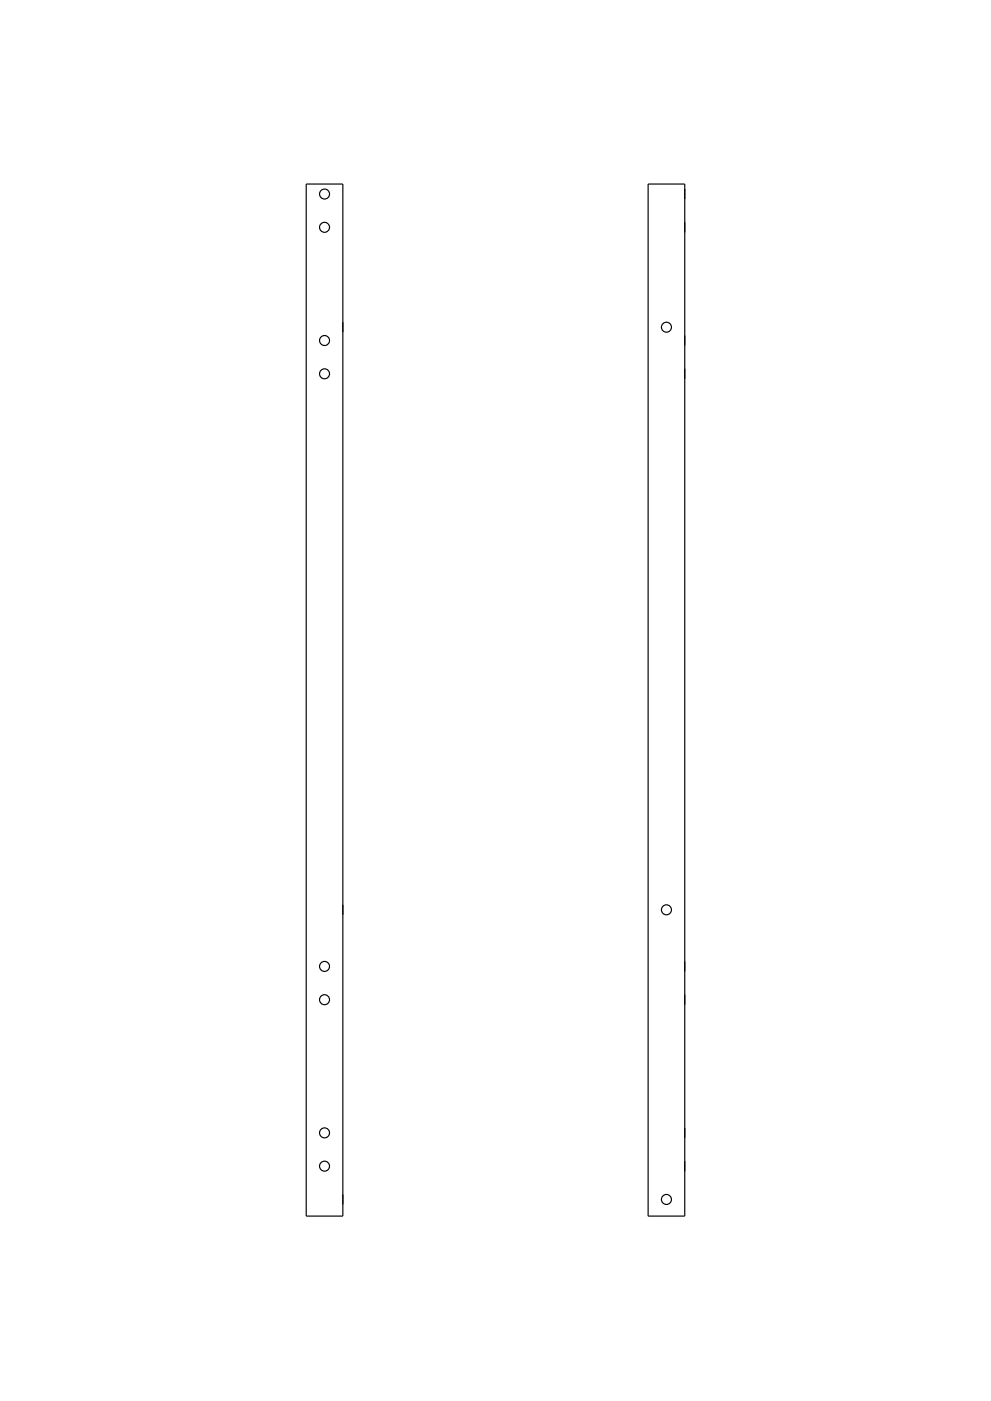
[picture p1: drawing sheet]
<svg xmlns="http://www.w3.org/2000/svg" width="297mm" height="420mm" viewBox="0 0 297 420" stroke-linecap="round" stroke-linejoin="round" font-family="sans-serif">
<g fill="none" stroke="#000" stroke-width=".35">
<path d="M91.8 55.2h11v309.5h-11zM194.3 55.2h10.9v309.5h-10.9zM205.2 56.7v3M205.2 66.7v3M102.8 96.6v3M205.2 110.6v3M205.2 100.6v3M102.8 271.4v2.9M205.2 298.3v3M205.2 288.3v3M205.2 338.2v3M102.8 358.2v3"/>
<path d="M205.2 348.2v3"/>
<circle cx="97.3" cy="58.2" r="1.5"/>
<circle cx="97.3" cy="68.2" r="1.5"/>
<circle cx="199.8" cy="98.1" r="1.5"/>
<circle cx="97.3" cy="112.1" r="1.5"/>
<circle cx="97.3" cy="102.1" r="1.5"/>
<circle cx="199.8" cy="272.9" r="1.5"/>
<circle cx="97.3" cy="299.8" r="1.5"/>
<circle cx="97.3" cy="289.8" r="1.5"/>
<circle cx="97.3" cy="339.7" r="1.5"/>
<circle cx="97.3" cy="349.7" r="1.5"/>
<circle cx="199.8" cy="359.7" r="1.5"/>
</g>
</svg>
